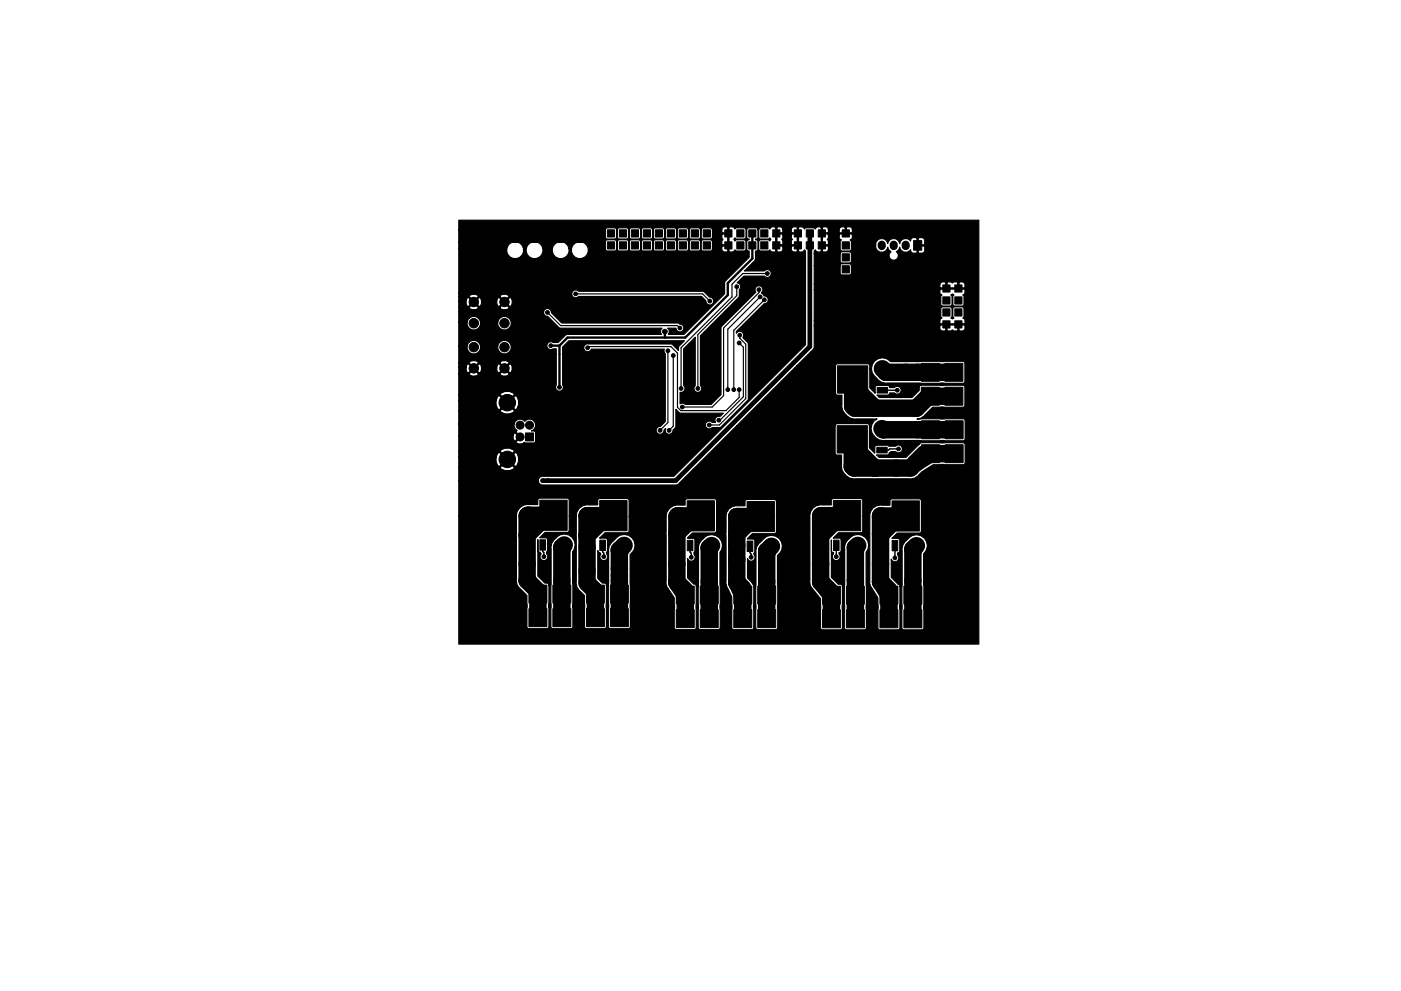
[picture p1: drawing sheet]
<svg xmlns="http://www.w3.org/2000/svg" width="297mm" height="210mm" viewBox="0 0 297 210" stroke-linecap="round" stroke-linejoin="round" font-family="sans-serif">
<g fill="#000" stroke="#000" stroke-width=".21">
<path d="M128.8 51.3h1.5v1.5h-1.5zM128.8 48.8h1.5v1.5h-1.5zM131.3 51.3h1.5v1.5h-1.5zM131.3 48.8h1.5v1.5h-1.5zM133.9 51.3h1.5v1.5h-1.5zM133.9 48.8h1.5v1.5h-1.5zM136.4 51.3h1.5v1.5h-1.5zM136.4 48.8h1.5v1.5h-1.5zM138.9 51.3h1.6v1.5h-1.6zM138.9 48.8h1.6v1.5h-1.6zM141.5 51.3h1.5v1.5h-1.5zM141.5 48.8h1.5v1.5h-1.5z"/>
<path d="M144 51.3h1.5v1.5h-1.5zM144 48.8h1.5v1.5h-1.5zM146.6 51.3h1.5v1.5h-1.5zM146.6 48.8h1.5v1.5h-1.5zM149.1 51.3h1.5v1.5h-1.5zM149.1 48.8h1.5v1.5h-1.5zM153.7 51.3h1.5v1.5h-1.5zM153.7 48.8h1.5v1.5h-1.5zM156.2 51.3h1.5v1.5h-1.5zM156.2 48.8h1.5v1.5h-1.5zM158.7 51.3h1.6v1.5h-1.6zM158.7 48.8h1.6v1.5h-1.6z"/>
<path d="M161.3 51.3h1.5v1.5h-1.5zM161.3 48.8h1.5v1.5h-1.5zM163.8 51.3h1.6v1.5h-1.6zM163.8 48.8h1.6v1.5h-1.6zM168.4 48.8h1.5v1.5h-1.5zM168.4 51.3h1.5v1.5h-1.5zM170.9 48.8h1.6v1.5h-1.6zM170.9 51.3h1.6v1.5h-1.6zM173.5 48.8h1.5v1.5h-1.5zM173.5 51.3h1.5v1.5h-1.5zM178.6 56.4h1.5v1.5h-1.5zM178.6 53.8h1.5v1.6h-1.5z"/>
<path d="M178.6 51.3h1.5v1.5h-1.5zM178.6 48.8h1.5v1.5h-1.5zM193.7 51h1.7v2.1h-1.7zM177.6 77.6h6.4v5.8h-6.4zM186 77.6h2.2v1.2h-2.2zM195.3 77.1h3.8v3.8h-3.8zM200.3 77.1h3.8v3.8h-3.8zM199.9 68.1h1.5v1.5h-1.5zM199.9 65.5h1.5v1.6h-1.5zM199.9 63h1.5v1.5h-1.5zM199.9 60.4h1.5v1.6h-1.5zM202.4 68.1h1.6v1.5h-1.6z"/>
<path d="M202.4 65.5h1.6v1.6h-1.6zM202.4 63h1.6v1.5h-1.6zM202.4 60.4h1.6v1.6h-1.6zM111.4 91.9h1.7v1.7h-1.7zM177.5 90.3h6.4v5.8h-6.4zM185.9 90.3h2.2v1.2h-2.2zM185.9 94.9h2.2v1.2h-2.2zM186 82.2h2.2v1.2h-2.2zM195.3 82.2h3.8v3.8h-3.8zM195.4 94.4h3.8v3.8h-3.8zM195.4 89.3h3.8v3.8h-3.8zM200.3 82.2h3.8v3.8h-3.8z"/>
<path d="M200.4 94.4h3.8v3.8h-3.8zM200.4 89.3h3.8v3.8h-3.8zM114.5 114.5h1.2v2.2h-1.2zM119 114.5h1.2v2.2h-1.2zM114.4 106.1h5.8v6.4h-5.8zM127.2 114.6h1.2v2.2h-1.2zM131.7 114.6h1.2v2.2h-1.2zM127.1 106.2h5.8v6.4h-5.8zM145.7 114.6h1.2v2.2h-1.2zM150.3 114.6h1.2v2.2h-1.2zM145.7 106.2h5.8v6.4h-5.8zM158.4 114.8h1.2v2.2h-1.2z"/>
<path d="M163 114.8h1.2v2.2h-1.2zM158.4 106.4h5.8v6.4h-5.8zM176.7 114.6h1.2v2.2h-1.2zM181.3 114.6h1.2v2.2h-1.2zM176.7 106.2h5.8v6.4h-5.8zM189.1 114.7h1.2v2.2h-1.2zM193.7 114.7h1.2v2.2h-1.2zM189.1 106.3h5.8v6.4h-5.8zM112.1 129.1h3.9v3.9h-3.9zM112.1 124.1h3.9v3.9h-3.9zM117.2 124.1h3.8v3.9h-3.8zM117.2 129.1h3.8v3.9h-3.8z"/>
<path d="M124.3 129.1h3.8v3.9h-3.8zM124.3 124.1h3.8v3.9h-3.8zM129.4 124.1h3.8v3.9h-3.8zM129.4 129.1h3.8v3.9h-3.8zM143.4 129.4h3.8v3.8h-3.8zM143.4 124.4h3.8v3.8h-3.8zM148.5 124.4h3.8v3.8h-3.8zM148.5 129.4h3.8v3.8h-3.8zM155.6 129.4h3.8v3.8h-3.8zM155.6 124.4h3.8v3.8h-3.8zM160.7 124.4h3.8v3.8h-3.8zM160.7 129.4h3.8v3.8h-3.8z"/>
<path d="M174.4 124.4h3.8v3.8h-3.8zM174.4 129.4h3.8v3.8h-3.8zM179.5 124.4h3.8v3.8h-3.8zM179.5 129.4h3.8v3.8h-3.8zM186.6 129.4h3.8v3.8h-3.8zM186.6 124.4h3.8v3.8h-3.8zM191.6 124.4h3.9v3.8h-3.9zM191.6 129.4h3.9v3.8h-3.9z"/>
<circle cx="101.6" cy="51" r="3"/>
<circle cx="162.7" cy="58" r=".4"/>
<circle cx="186.2" cy="55.4" r=".4"/>
<circle cx="203.2" cy="51" r="3"/>
<circle cx="100.5" cy="68.6" r="1"/>
<circle cx="100.5" cy="73.7" r="1"/>
<circle cx="100.5" cy="78.2" r="1"/>
<circle cx="100.5" cy="64.1" r="1"/>
<circle cx="107" cy="73.7" r="1"/>
<circle cx="107" cy="68.6" r="1"/>
<circle cx="107" cy="78.2" r="1"/>
<circle cx="107" cy="64.1" r="1"/>
<circle cx="116.1" cy="66.3" r=".4"/>
<circle cx="116.8" cy="73.3" r=".4"/>
<circle cx="121.9" cy="76.2" r=".4"/>
<circle cx="122" cy="62.4" r=".4"/>
<circle cx="124.6" cy="73.8" r=".4"/>
<circle cx="130" cy="65.5" r=".4"/>
<circle cx="131.8" cy="77.5" r=".4"/>
<circle cx="141" cy="70.4" r=".5"/>
<circle cx="141.6" cy="74.4" r=".4"/>
<circle cx="142.7" cy="75.4" r=".4"/>
<circle cx="144.1" cy="69.6" r=".4"/>
<circle cx="150.5" cy="63.9" r=".4"/>
<circle cx="151.9" cy="71.4" r=".4"/>
<circle cx="156.2" cy="60.8" r=".4"/>
<circle cx="156.7" cy="72.8" r=".4"/>
<circle cx="156.8" cy="71.1" r=".4"/>
<circle cx="160.9" cy="61.5" r=".4"/>
<circle cx="161.2" cy="63" r=".4"/>
<circle cx="162.1" cy="63.6" r=".4"/>
<circle cx="162.1" cy="69.3" r=".4"/>
<circle cx="165.1" cy="65" r=".4"/>
<circle cx="167.6" cy="64" r=".4"/>
<circle cx="192" cy="79" r=".5"/>
<circle cx="194.6" cy="79" r=".5"/>
<circle cx="107.6" cy="97.5" r="1.75"/>
<circle cx="107.6" cy="85.4" r="1.75"/>
<circle cx="110.3" cy="92.7" r=".85"/>
<circle cx="110.3" cy="90.2" r=".85"/>
<circle cx="112.3" cy="90.2" r=".85"/>
<circle cx="118.6" cy="82.2" r=".4"/>
<circle cx="124.5" cy="83.8" r=".4"/>
<circle cx="136.9" cy="81" r=".4"/>
<circle cx="137.9" cy="85.1" r=".4"/>
<circle cx="140" cy="91.3" r=".4"/>
<circle cx="140.2" cy="97.8" r=".4"/>
<circle cx="141.9" cy="91.3" r=".4"/>
<circle cx="142.7" cy="94.2" r=".4"/>
<circle cx="144.4" cy="82.4" r=".4"/>
<circle cx="144.7" cy="86.4" r=".4"/>
<circle cx="148" cy="82.4" r=".4"/>
<circle cx="150.4" cy="90.2" r=".4"/>
<circle cx="150.6" cy="82" r=".4"/>
<circle cx="152.4" cy="89.1" r=".4"/>
<circle cx="154.3" cy="82.7" r=".4"/>
<circle cx="155.6" cy="82.7" r=".4"/>
<circle cx="155.7" cy="99.3" r=".4"/>
<circle cx="156.7" cy="82.7" r=".4"/>
<circle cx="164.1" cy="87.6" r=".4"/>
<circle cx="170.7" cy="98" r=".4"/>
<circle cx="176.1" cy="81" r=".4"/>
<circle cx="180.7" cy="99" r=".5"/>
<circle cx="180.8" cy="86.2" r=".5"/>
<circle cx="185.4" cy="99.3" r=".5"/>
<circle cx="185.5" cy="86.6" r=".5"/>
<circle cx="187.2" cy="91.2" r=".5"/>
<circle cx="188" cy="80" r=".5"/>
<circle cx="190" cy="86.6" r=".5"/>
<circle cx="190" cy="99.3" r=".5"/>
<circle cx="190.2" cy="82.8" r=".4"/>
<circle cx="190.5" cy="95.2" r=".4"/>
<circle cx="192" cy="91.2" r=".5"/>
<circle cx="194.1" cy="98.3" r=".5"/>
<circle cx="194.1" cy="86.6" r=".5"/>
<circle cx="194.6" cy="91.2" r=".5"/>
<circle cx="111.8" cy="119.6" r=".5"/>
<circle cx="111.9" cy="109.3" r=".5"/>
<circle cx="112" cy="116.1" r=".5"/>
<circle cx="115.1" cy="102" r=".4"/>
<circle cx="115.3" cy="118.1" r=".4"/>
<circle cx="116.2" cy="102" r=".4"/>
<circle cx="119.1" cy="116.1" r=".5"/>
<circle cx="124.5" cy="118.6" r=".5"/>
<circle cx="124.5" cy="116.1" r=".5"/>
<circle cx="124.5" cy="109.4" r=".5"/>
<circle cx="128" cy="118.1" r=".4"/>
<circle cx="131.3" cy="116.7" r=".5"/>
<circle cx="143.5" cy="119.8" r=".5"/>
<circle cx="143.5" cy="115.7" r=".5"/>
<circle cx="143.7" cy="109.4" r=".5"/>
<circle cx="146.6" cy="118.2" r=".4"/>
<circle cx="150.4" cy="116.2" r=".5"/>
<circle cx="156.2" cy="118.7" r=".5"/>
<circle cx="156.2" cy="109.6" r=".5"/>
<circle cx="156.2" cy="115.7" r=".5"/>
<circle cx="159.3" cy="118.2" r=".4"/>
<circle cx="162.6" cy="116.9" r=".5"/>
<circle cx="174" cy="116.1" r=".5"/>
<circle cx="174" cy="119.6" r=".5"/>
<circle cx="174.2" cy="109.4" r=".5"/>
<circle cx="177.3" cy="118.1" r=".4"/>
<circle cx="181.4" cy="116.2" r=".5"/>
<circle cx="186.7" cy="109.5" r=".5"/>
<circle cx="186.7" cy="119.6" r=".5"/>
<circle cx="186.7" cy="116.1" r=".5"/>
<circle cx="189.7" cy="118.4" r=".4"/>
<circle cx="193.5" cy="116.5" r=".5"/>
<circle cx="101.6" cy="132.3" r="3"/>
<circle cx="111.8" cy="123.2" r=".5"/>
<circle cx="119.1" cy="120.6" r=".5"/>
<circle cx="119.1" cy="123.2" r=".5"/>
<circle cx="124.5" cy="121.2" r=".5"/>
<circle cx="131.3" cy="123.2" r=".5"/>
<circle cx="131.3" cy="120.6" r=".5"/>
<circle cx="143.5" cy="123.6" r=".5"/>
<circle cx="150.4" cy="123.3" r=".5"/>
<circle cx="150.4" cy="120.3" r=".5"/>
<circle cx="156.2" cy="123.6" r=".5"/>
<circle cx="162.6" cy="120.8" r=".5"/>
<circle cx="162.6" cy="123.3" r=".5"/>
<circle cx="174" cy="123.4" r=".5"/>
<circle cx="181.4" cy="120.6" r=".5"/>
<circle cx="181.4" cy="123.2" r=".5"/>
<circle cx="186.7" cy="123.4" r=".5"/>
<circle cx="193.5" cy="123.2" r=".5"/>
<circle cx="193.5" cy="120.6" r=".5"/>
<circle cx="203.2" cy="132.3" r="3"/>
</g>
<path d="M186.9 51.9v.3M189.5 51.9v.3M192 51.9v.3" fill="none" stroke="#000" stroke-width="1.7"/>
<g fill="none" stroke="#000" stroke-width=".3">
<path d="M161.2 63h.1M162.1 63.6h.1M187.1 82.8h3.1M190.2 82.8h.1M190.5 95.2h.1M190.5 95.2h-1.9l-.2 .3h-1.4M115.1 115.6v1.4l.2 .3v.8M115.3 118.1h.1M127.8 115.7v1.4l.2 .2v.8M128 118.1h.1M146.3 115.7v1.4l.3 .3v.8M146.6 118.2h.1"/>
<path d="M159 115.9v1.4l.3 .2v.7M159.3 118.2h.1M177.3 118.1h.1M177.3 115.7v2.4M189.7 118.4h.1M189.7 115.8v2.6"/>
</g>
<g fill="none" stroke="#000" stroke-width=".25">
<path d="M162.7 58h.1M162.7 58h-5.2l-2.3 2.3v2.7l-10.8 10.8v8.6M116.1 66.3l2.8 2.8h24.7l.5 .5M122 62.4h27l1.5 1.5M124.6 73.8l.2-.3h17.4l1.4 1.4v11.5l.7 .7h9.6l2.8-2.8v-1.6M141.6 74.4v15.3l-1.6 1.6M142.7 75.4v15l-.8 .9M156.2 60.8h.1M156.2 60.8v1.9l-8.2 8.3v11.4M156.7 72.8l.9 .9v10.5l-4.9 4.9h-.3M156.8 71.1v.6l1.3 1.3v11.6l-5.6 5.6h-2.1M160.9 61.5v.6l-7.5 7.5v14.3l-2.4 2.5h-6.3"/>
<path d="M161.2 63l-6.9 6.8v12.9M162.1 63.6l-6.5 6.5v12.6M150.4 90.2h.1M152.4 89.1h.1M156.7 82.7h.1"/>
</g>
<path d="M159.5 49.5v5.4l-5.2 5.2v2.5l-9 9h-25l-1.7 1.7M116.8 73.3h1.8M118.6 73.3v8.9M141 70.4v1.2" fill="none" stroke="#000" stroke-width=".5"/>
<g fill="#000">
<circle cx="187.8" cy="79" r="1.85"/>
<circle cx="180.7" cy="99" r="1.85"/>
<circle cx="180.8" cy="86.2" r="1.85"/>
<circle cx="185.4" cy="99.3" r="1.85"/>
<circle cx="185.5" cy="86.6" r="1.85"/>
<circle cx="187.2" cy="91.2" r="1.85"/>
<circle cx="111.9" cy="109.3" r="1.85"/>
<circle cx="119.1" cy="116.1" r="1.85"/>
<circle cx="124.5" cy="109.4" r="1.85"/>
<circle cx="131.3" cy="116.7" r="1.85"/>
<circle cx="143.7" cy="109.4" r="1.85"/>
<circle cx="150.4" cy="116.2" r="1.85"/>
<circle cx="156.2" cy="109.6" r="1.85"/>
<circle cx="162.6" cy="116.9" r="1.85"/>
<circle cx="181.4" cy="116.2" r="1.85"/>
<circle cx="186.7" cy="109.5" r="1.85"/>
<circle cx="193.5" cy="116.5" r="1.85"/>
<circle cx="111.8" cy="123.2" r="1.85"/>
</g>
<g fill="none" stroke="#000" stroke-width="3.7">
<path d="M187.1 78.2l.7 .8h14.4M180.7 93.2v5.8l.4 .3h11.9l3.1-3M180.7 94.6l4.7 4.7M180.8 80.5v5.7l.4 .4h13.1l2.5-2.5h5.4M180.8 81.9l4.7 4.7M187 90.9l.2 .3h15.1M202.3 96.3h-5l-3.2 2M116 109.3l-4.2 4.2M117.3 109.3h-5.4l-.1 .2v13.7l2.2 2.2v5.6M119.6 115.6l-.5 .5v14.9M128.7 109.4l-4.2 4.2M130 109.4l-5.5 .1v14.2l1.7 1.7v5.6"/>
<path d="M132.3 115.7l-1 1v14.3M147.2 109.4l-3.7 3.8M148.6 109.4h-4.9l-.2 .2v14M150.9 115.7l-.5 .5v15.1M159.9 109.6l-3.7 3.7M161.3 109.6h-5.1v14M163.6 115.9l-1 1v14.4M178.2 109.4l-4.2 4.2M179.6 109.4l-5.6 .1v13.9M181.9 115.7l-.5 .5v15.1M190.7 109.5l-4 3.9M192 109.5h-5.3v13.9"/>
<path d="M194.3 115.8l-.8 .7v14.8M143.5 123.6l1.8 2.7v5M143.5 123.6l1.8 1.7M156.2 123.6l1.3 2.7v5M156.2 123.6l1.3 1.2M174 123.4l2.3 2.9v5M174 123.4l2.3 2.3M186.7 123.4l1.8 2.9v5M186.7 123.4l1.8 1.8"/>
</g>
<path d="M171.7 49.5v24l-28.4 28.5h-28.2" fill="none" stroke="#000" stroke-width="1"/>
<path d="M97.3 46.7h110.2v90h-110.2v-27.2h12.1v13.7a2.32 2.32 0 0 0 .9 1.7l1.4 1.4v6.7l.1 .3 .3 .1h3.9l.4-.3v-9h.4v9l.4 .3h3.8l.3-.1 .2-.3-.1-15.9 .4-.6a2.32 2.32 0 0 0-1.1-2.9 2.32 2.32 0 0 0-3 .8 2.07 2.07 0 0 0-.8 1.9l-.1 7.8h-.4l-.3-.4h-.6l-1.5-1.5v-7.7l.1 2.4 .6 .6a.83 .83 0 0 0 0 1.2 .83 .83 0 0 0 1.2 0 .83 .83 0 0 0 0-1.2v-.4l.2-.4v-2.3l-.4-.3h-1.3l1.2-1.1 4.8-.1 .3-.4v-3h1.4v14.2a2.17 2.17 0 0 0 .9 1.7l.9 .9v6.7l.1 .3 .3 .1h3.8l.4-.3 .1-9h.4v9l.4 .3h3.8l.3-.1 .2-.3-.1-15.3 .5-.5a2.28 2.28 0 0 0-.1-3.1 2.28 2.28 0 0 0-3.1-.2 3.8 3.8 0 0 0-1.9 3v7.2h-.4l-.3-.4h-.6l-1-1v-5.9l.2 .3 .3 .1 .2 .3a.85 .85 0 0 0 .1 1.3 .85 .85 0 0 0 1.2-.2 .85 .85 0 0 0-.1-1.2l.2-.6v-2.4l-.4-.2h-1.3l1.2-1.2h4.6l.4-.1 .1-.3v-3h7.8v14l.2 .9 1.5 2.3 .1 6.5 .4 .3h3.8l.4-.3v-8.9h.4l.1 8.9 .4 .3h3.8l.3-.1 .1-.3-.1-16a2.31 2.31 0 0 0-.4-3.3 2.31 2.31 0 0 0-3.3 .6 2.07 2.07 0 0 0-.8 2l-.1 7.9h-.4l-.1-.4-.4-.1-1.3-1.3v-4.1l.1 .2a.83 .83 0 0 0 1.2 .2 .83 .83 0 0 0 0-1.3v-.4l.2-.4v-2.3l-.2-.3h-1.3v-.1l1-1 4.9-.1 .2-.4v-3h2v14l.2 .9a4.7 4.7 0 0 1 1.1 3.8l-.1 4.9 .2 .3 .3 .1h3.8l.3-.1 .1-.3v-8.8h.4l.1 8.9 .4 .3h3.8l.3-.1 .1-.3-.1-15.4a2.31 2.31 0 0 0 .7-3.3 2.31 2.31 0 0 0-3.4-.4 3.8 3.8 0 0 0-1.8 3l-.1 7.3h-.4l-.6-1-.7-.8v-4.1a.86 .86 0 0 0 1.3 .4 .86 .86 0 0 0 0-1.4l.2-.5v-2.4l-.2-.2h-1.3v-.2l1-1h4.7l.3-.1 .1-.3v-3.3h7.1v13.9l.1 .7 .3 .6 1.8 2.3 .1 6.4 .4 .2h3.8l.4-.2v-9h.4l.1 9 .4 .2h3.8l.3-.1 .1-.3-.1-16 .4-.6a2.32 2.32 0 0 0-1.1-3 2.32 2.32 0 0 0-3 .8 2.07 2.07 0 0 0-.8 2l-.1 8h-.4l-.3-.4-.6-.1-1.4-1.4v-7.9v2.2l.1 .3 .3 .1-.1 .4a.84 .84 0 0 0 .2 1.2 .84 .84 0 0 0 1.1-.1 .84 .84 0 0 0 0-1.2v-.3l.3-.1 .1-.3v-2.4l-.4-.2h-1.2l1.1-1.2h4.8l.3-.4v-3.1h1.5v13.9l.1 .9 1.6 2.5 .1 6.6 .4 .2h3.8l.4-.2v-9h.4v9l.4 .2h3.9l.3-.1 .1-.3-.1-15.7 .3-.3a2.28 2.28 0 0 0-.2-3.1 2.28 2.28 0 0 0-3-.1 3.4 3.4 0 0 0-1.6 2.7l-.1 7.7h-.4l-.1-.3-.3-.2-1.4-1.4v-3.9v.2a.83 .83 0 0 0 1.3 .2 .83 .83 0 0 0 0-1.2v-.5l.4-.1 .1-.3-.1-2.4-.4-.3h-1.2l1.1-1.1h4.7l.4-.3v-6.7l-.4-.3h-5.8l-.4 .3v1.1l-2-.1a2.32 2.32 0 0 0-2.3 2.4h-1.5v-3.3l-.3-.4h-5.9l-.4 .2v1.1h-2.2a2.46 2.46 0 0 0-2.4 2.4h-7.1v-3.1l-.1-.3-.3-.1h-5.8l-.4 .2v1.1h-1.8a2.32 2.32 0 0 0-2.3 2.3h-2v-3.4l-.2-.4h-6l-.4 .3v1.1l-1.6-.1a2.65 2.65 0 0 0-2.5 2.5h-7.8v-3.4l-.1-.3-.4-.1h-5.8l-.4 .2v1.1h-2.2a2.46 2.46 0 0 0-2.4 2.4h-1.4v-3.4l-.3-.4h-6l-.4 .3v1h-2.1a2.65 2.65 0 0 0-2.5 2.5h-12.1v-7.5h16.8l.3 .6 .6 .3h28.3l.6-.3 12.3-12.3h20.9v5.8l.2 .4h1.1v2.2a2.88 2.88 0 0 0 2.9 2.9h11.5a2.29 2.29 0 0 0 2-.8l.7-.7 2.3-1.5h6.4l.3-.1 .1-.3v-3.8l-.1-.4-.3-.1-9 .1-3.1 3h-5.7l-.6-.5h2.3l.3-.1 .1-.3 .4-.3h1a.83 .83 0 0 0 1.2 0 .83 .83 0 0 0 0-1.1 .83 .83 0 0 0-1.2 0h-1.4l-.4-.2h-2.4l-.2 .4v1.2l-1.2-1.1v-4.7l-.1-.3-.3-.1h-6.4l-.3 .1-.1 .3h-20.9l12.7-12.7h8.2l.1 6 .2 .2h1.1a5 5 0 0 0 .6 4l.4 .3a2.07 2.07 0 0 0 1.9 .8h4.6a2.32 2.32 0 0 0-.4 3.9 2.41 2.41 0 0 0 1.9 .7h16.7l.4-.2v-4l-.2-.4h-10h.1a5.4 5.4 0 0 0 3.2-2.5h6.6l.3-.4-.1-4-.4-.3-8.9 .1-.3 .2v.8l-1.5 1.5h-7l-.5-.5h2.3l.3-.1 .1-.3h1l.2 .1a.84 .84 0 0 0 1.1-.2 .84 .84 0 0 0-.1-1.1 .84 .84 0 0 0-1.2 0h-1l-.1-.3-.3-.1h-2.4l-.3 .4 .1 1.2-1.2-1.1v-4.1h.4a3.9 3.9 0 0 0 2.1 2.9l.9 .2h16.3l.4-.2 .1-4-.3-.4h-15.5a2.28 2.28 0 0 0-2.6-.6 2.28 2.28 0 0 0-1.4 2.1h-.4v-.8l-.4-.2h-6.4l-.3 .1-.2 .3h-8.2l3.7-3.7v-4.8h26.7v.6l.2 .4 .9 .1 .1-.1v-1.1h.3v1.1l.1 .1h.6l.4-.2 .4 .2h.6l.2-.1v-1.1h.2v1.1l.2 .1 .8-.1 .3-.4v-.6l-.2-.1h-5l-.1 .1h-26.7v-1.2h26.7v.6l.1 .2h5l.2-.2-.1-.8-.4-.2 .3-.4v-1.6l-.1-.3-.3-.1-1.9 .1-.1 1.9 .3 .4-.4 .2-.3-.2 .3-.4-.2-1.9-.3-.1h-1.7l-.2 .4v1.6l.2 .4-.4 .4h-26.7v-6.4h26.7l.1 .8 .3 .3-.2 .4v1.5l.2 .4h1.7l.3-.1 .2-1.8-.3-.4 .3-.2 .4 .2-.3 .4 .1 1.8 1.9 .1 .4-.2v-1.7l-.3-.4 .5-.5v-.6l-.2-.2h-5l-.1 .2h-26.7v-1.2h26.7v.6l.1 .2h1.1v-1.1h.3v1.1h2.3v-1.1h.2v1.1h1.1l.2-.2-.1-.8-.4-.3h-.6l-.2 .2-1-.2-.4 .3-.4-.3h-.6l-.1 .2-1-.2-.5 .5h-26.7v-3.9h5.5v1.5l.3 .4h1.7l.3-.1 .1-.3v-1.7l-.4-.3-1.7 .1-.3 .4h-5.5v-2.6h5.5l.2 1.9 1.8 .1 .4-.3v-1.7l-.2-.4h-1.7l-.3 .1-.2 .3h-5.5v-.6l.3-.2 .5 .5h.6l.1-.2v-1.1h.3v1.1l.1 .2 .9-.1 .2-.4v-.6l-.1-.2h-1.4v-2.5h.3v2.2h1.1l.1-.1v-.6l-.2-.4 .2-.4v-.6h2.3l.1 .8 .4 .3-.3 .4v1.5l.3 .4 1.7 .1 .3-.2 .1-1.3h5.2v.5a1.29 1.29 0 0 0 1.2 1.2 1.29 1.29 0 0 0 1.3-1.1l.4 .7 .3 .3a.99 .99 0 0 0-.2 1.5 .99 .99 0 0 0 1.5 0 .99 .99 0 0 0-.2-1.5l.4-.3 .4-.7v.3a1.29 1.29 0 0 0 2.3 .3 .64 .64 0 0 0 .5 .7h.7l.1-.1v-1.4h.3v1.4l.2 .1h.7l.4-.3 .1-1-.2-.2h-1.5v-1.6h.3v1.3h1.2l.2-.1v-.9l-.5-.5h-.7l-.2 .2-1.1-.2-.4 .3-.1 .5-.1-.2a1.29 1.29 0 0 0-1.4-.3 1.29 1.29 0 0 0-.8 1 1.29 1.29 0 0 0-1.3-1.1 1.29 1.29 0 0 0-1.3 1.1 1.29 1.29 0 0 0-1.3-1.1 1.29 1.29 0 0 0-1.2 1.2h-5.2v-.7l-.2-.2 .4-.5v-.6l-.1-.1h-2.5l-.2 .1-3.8-.1v-1.4h.3v1.1h1.1l.1-.2v-.6h2.3v.6l.2 .2h1.1v-1.1h.3v1.1h1.1l.1-.2v-.6l-.5-.5h-.6l-.1 .2-1.1-.2-.5 .5h-2.3l-.5-.5h-.6l-.1 .2-1-.2-.5 .5-.4-.3h-1.6l-.4 .3-.4-.5h-.6l-.2 .2v5l.2 .2h.6l.4-.5 .3 .2v19.9l-27.9 28h-27.9l-.6 .2-.3 .7h-16.8v-2.8h8.7a1.91 1.91 0 0 0 3.1 0l-1.5-1.5-1.6 1.5h-8.7v-2.2h7.9v1l.3 .8 .4 .2 1.5-1.5h.3l1.6 1.5 .3-.2a2.03 2.03 0 0 0-.3-2.8l-1.6 1.5h-.3l-1.5-1.5-.4 .2-.3 .8h-7.9v-1.2h8.7l1.6 1.5 1.5-1.5a1.91 1.91 0 0 0-3.1 0h-8.7v-3.3h11.5l.2 1 .2 .1 .9-.9-.9-.9-.2 .1-.2 .6h-11.5v-2.5h11.7l.2 .9 .5 .4-.3 .4 1.1 1-1.1 1 .1 .3a1.17 1.17 0 0 0 1.6-.2l.3 .2h1.7l.4-.3v-2l-.2-.2-.6-.1a1.29 1.29 0 0 0 .6-1.9 1.29 1.29 0 0 0-2-.1 1.28 1.28 0 0 0-1.3-.5 1.28 1.28 0 0 0-1 1.1h-11.7v-2.9h8.7l.2 .4a2.03 2.03 0 0 0 2.9-.4l-1.5-1.5-1.6 1.5h-8.7v-2.1h7.9v.9l.3 .9 .4 .1 1.5-1.5h.3l1.6 1.5 .3-.1a2.03 2.03 0 0 0-.3-2.9l-1.6 1.5h-.3l-1.5-1.5-.4 .2-.3 .9h-7.9v-1.3h8.7l1.6 1.6 1.5-1.6a1.91 1.91 0 0 0-3.1 0h-8.7v-4.4h2.2l.1 .3a1.26 1.26 0 0 0 1.8-.3h4.6l.1 .3a1.26 1.26 0 0 0 1.8-.3l-.9-1-1 1h-4.6l-.9-1-1 1h-2.2v-1.4h1.5v.6l.2 .5 .3 .1 1-.9h.3l1 .9 .3-.1 .2-.6v-.5h3.2v.6l.2 .5 .3 .1 1-.9h.3l1 .9a1.16 1.16 0 0 0 0-1.9l-1 1h-.3l-1-1-.3 .1-.2 .6h-3.2l-.2-.6-.3-.1-1 1h-.3l-1-1-.3 .1-.2 .6h-1.5v-.9h2.2l1 1 .9-1h4.6l1 1 .9-1a1.16 1.16 0 0 0-1.9 0h-4.6l-.1-.3a1.26 1.26 0 0 0-1.8 .3h-2.2v-3.6h1.7v.5a1.45 1.45 0 0 0 1.7 1.2 1.45 1.45 0 0 0 1.2-1.7h3.6v.5a1.45 1.45 0 0 0 2.3 1 1.45 1.45 0 0 0 0-2.5 1.45 1.45 0 0 0-2.3 1h-3.6l-.2-.6a1.45 1.45 0 0 0-1.5-.6 1.45 1.45 0 0 0-1.2 1.2h-1.7v-5.1h1.7v.6a1.45 1.45 0 0 0 1.7 1.1 1.45 1.45 0 0 0 1.2-1.7h3.6v.6a1.45 1.45 0 0 0 2.3 .9 1.45 1.45 0 0 0 0-2.4 1.45 1.45 0 0 0-2.3 .9h-3.6l-.2-.5a1.45 1.45 0 0 0-1.5-.7 1.45 1.45 0 0 0-1.2 1.2h-1.7v-2.2h18v.4a.81 .81 0 0 0 .8 .6l2.4 2.4 .4 .1h21.5l-.2 .2a.9 .9 0 0 0 .1 1.1h-20l-.5 .2-1.5 1.6h-1a.84 .84 0 0 0-1.2 .1 .84 .84 0 0 0 0 1.1 .84 .84 0 0 0 1.2 .1h.6v7.7a.84 .84 0 0 0 .7 1.3 .84 .84 0 0 0 .7-1.3v-8.1l1.3-1.3h24.5l-1.2 1.3-.1 .8-1.2-1.3-.4-.1h-17.3a.84 .84 0 0 0-1.1 .4 .84 .84 0 0 0 .5 1.1 .84 .84 0 0 0 1.1-.4h15.5l-.1 .5 .3 .4v14.4l-1.1 1.1h-.2a.84 .84 0 0 0-.7 .9 .84 .84 0 0 0 .9 .7 .84 .84 0 0 0 .8-.8l.3-.4-.1 .2a.83 .83 0 0 0 .8 1 .83 .83 0 0 0 .9-.8l.6-.9v-3.5l.6 .6 .4 .2h9.1a1.71 1.71 0 0 1-1.5 .7 .84 .84 0 0 0-.2 1.2h-.7l-.2-.1a.84 .84 0 0 0-1.1 .2 .84 .84 0 0 0 .1 1.1 .84 .84 0 0 0 1.2-.1h1.5l.4-.1 5.7-5.8 .1-11.8-.2-.4-1-1a.84 .84 0 0 0-.2-1.2 .84 .84 0 0 0-1.2 .3v-.4l5.9-5.9a.83 .83 0 0 0 .9-.8 .83 .83 0 0 0-.9-.8l-.5-.6a.84 .84 0 0 0 .1-1.2 .84 .84 0 0 0-1.2-.2 .84 .84 0 0 0-.1 1.2l-7.4 7.4v14.3l-2.1 2.1h-5.5l-.5-.3-.6 .2v-2.5a.83 .83 0 0 0 .9-.4 .83 .83 0 0 0-.2-1v-7.8l2.5-2.4v10.2l-.1 .1a.84 .84 0 0 0 .1 1.2 .84 .84 0 0 0 1.2-.1 .84 .84 0 0 0-.1-1.2v-10.6l8.1-8.1 .2-.4v-1.3a.82 .82 0 0 0 .2-.8 .82 .82 0 0 0-.7-.6l1.4-1.4h4.4a.83 .83 0 0 0 1.2 0 .83 .83 0 0 0 0-1.2 .83 .83 0 0 0-1.2 .1h-4.3l2.3-2.4 .1-1.8 .4-.2 .1-.3v-1.7l-.5-.2v-.2l.5-.2v-1.7h.2l.1 1.8 1.8 .1 .4-.2a.37 .37 0 0 1 .2 .3 .37 .37 0 0 1-.2 .3l-.4-.2-1.8 .1-.1 .3 .1 1.8 1.8 .2 .4-.3 .3 .4 .8 .1 .2-.2v-1.1h.2v1.1l.2 .2 .8-.1 .3-.4v-.6h1.8v.6l.2 .4 .9 .1 .1-.2v-1.1h-1.1l-.1 .2-3.4-.2 .1-2.5h.2v2.2h1.1l.2-.1v-.6l-.3-.4 .3-.4v-.6h1.8v.6l.2 .4-.2 .4v.6l.1 .1h1.1v-2.2h-1.1l-.1 .1-3.4-.1 .1-1.4h.2v1.1h1.1l.2-.2v-.6h1.8v.6l.1 .2h1.1v-1.1l-.1-.2h-.6l-.5 .5h-1.8l-.5-.5h-.6l-.2 .2-1-.2-.5 .5-.4-.3h-1.5l-.3 .2-.1 .3-.6-.5-1.9 .2-.1 1.8 .1 .3 .4 .1v.2l-.5 .2v1.7l.1 .3 .4 .2v1.3l-5 5-.2 .5v2.2l-8.6 8.6h-3.2a.92 .92 0 0 0-.2-1.3h1.7v.2a.85 .85 0 0 0 1 .6 .85 .85 0 0 0 .7-1 .85 .85 0 0 0-1-.7l-.4-.2h-24.5l-2.2-2.2a.83 .83 0 0 0-.7-.8 .83 .83 0 0 0-.9 .6h-18v-.9h2.2l.1 .3a1.26 1.26 0 0 0 1.8-.3h4.6l.1 .3a1.26 1.26 0 0 0 1.8-.3l-.9-.9-1 .9h-4.6l-.9-.9-1 .9h-2.2v-1.4h1.5v.7l.2 .4 .3 .1 1-.9h.3l1 .9 .3-.1 .2-.6v-.5h3.2v.7l.2 .4 .3 .1 1-.9h.3l1 .9a1.16 1.16 0 0 0 0-1.9l-1 1h-.3l-1-1-.3 .1-.2 .6h-3.2l-.2-.6-.3-.1-1 1h-.3l-1-1-.3 .1-.2 .6h-1.5v-.9h2.2l1 1 .9-1h4.6l1 1 .9-1a1.16 1.16 0 0 0-1.9 0h-4.6l-.1-.2a1.26 1.26 0 0 0-1.8 .2h-2.2v-.7h23.9v.3a.83 .83 0 0 0 .6 .7 .83 .83 0 0 0 .9-.3h26l1 .9a.83 .83 0 0 0 .8 .9 .83 .83 0 0 0 .8-.8 .83 .83 0 0 0-.9-.8l-1-1.1-.4-.2h-26.3l-.2-.1a.84 .84 0 0 0-1.3 .5h-23.9v-9.5h10.1v.7a1.81 1.81 0 0 0 2.2 1.5 1.81 1.81 0 0 0 1.4-2.2h.6v.7a1.81 1.81 0 0 0 2.1 1.5 1.81 1.81 0 0 0 1.4-2.2h2v.7a1.81 1.81 0 0 0 2.1 1.5 1.81 1.81 0 0 0 1.4-2.2h.6v.7a1.81 1.81 0 0 0 2.7 1.2 1.81 1.81 0 0 0 0-3 1.81 1.81 0 0 0-2.7 1.1h-.6l-.2-.6a1.81 1.81 0 0 0-1.9-.8 1.81 1.81 0 0 0-1.4 1.4h-2l-.3-.6a1.81 1.81 0 0 0-1.8-.8 1.81 1.81 0 0 0-1.4 1.4h-.6l-.3-.6a1.81 1.81 0 0 0-1.8-.8 1.81 1.81 0 0 0-1.5 1.4h-10.1v-1.4h31l.1 1.7 .4 .3 1.8-.2 .1-1.8h.2v1.7l.4 .3 1.8-.2 .2-1.8h.1l.1 1.7 .4 .3 1.8-.2 .1-1.8h.2v1.7l.4 .3 1.8-.2 .2-1.8h.1v1.7l.3 .2 1.7 .1 .3-.2 .1-1.8h.1l.1 1.7 .2 .2 1.7 .1 .3-.2 .1-1.8h.2l.1 1.8 .3 .2 1.7-.1 .2-.2 .1-1.7h.1l.2 1.8 1.8 .2 .4-.3v-1.7h.2v1.5l.2 .4h1.9l.2-.2 .1-.6h1.9v.6l.3 .4 .8 .1 .2-.2v-1.1l-3.2 .2-.1-1.3-.4-.2h-1.7l-.2 .4-.6-.4h-1.7l-.3 .4-.6-.4h-1.6l-.3 .4-.6-.4h-1.7l-.3 .4-.5-.4h-1.7l-.3 .4-.6-.4h-1.7l-.2 .4-.6-.4h-1.7l-.3 .4-.6-.4h-1.6l-.3 .4-.6-.4h-1.7l-.3 .4h-31v-2.5h31l.1 1.7 .4 .2 1.8-.1 .1-1.8h.2v1.7l.4 .2 1.8-.1 .2-1.8h.1l.1 1.7 .4 .2 1.8-.1 .1-1.8h.2v1.7l.4 .2 1.8-.1 .2-1.8h.1v1.7l.3 .2h1.7l.3-.1 .1-1.8h.1l.1 1.7 .2 .2h1.7l.3-.1 .1-1.8h.2l.1 1.8 .3 .1h1.7l.2-.2 .1-1.7h.1l.2 1.8 1.8 .1 .4-.2v-1.7h.2v1.5l.2 .4h1.9l.2-.2 .1-.7h1.9v.6l.3 .4-.3 .4v.6l.2 .1h1.1v-2.2l-3.2 .1-.1-1.2h2v.6l.2 .2h1.1v-1.1h.3v5l.1 .2 .9-.1 .2-.4 .4 .3 1.8-.2 .2-.3-.2-1.8-1.8-.1-.4 .2-.2-.3 .2-.3 .4 .2 1.8-.1 .2-1.8-.2-.3-.3-.2h-1.5l-.4 .3-.5-.5h-.6l-.1 .2-1.1-.2-.5 .5h-2l-.4-.3h-1.5l-.3 .2-.1 .3-.6-.5-1.7 .1-.3 .4-.6-.5-1.6 .1-.3 .4-.6-.5-1.7 .1-.3 .4-.5-.5-1.7 .1-.3 .4-.6-.5-1.7 .1-.2 .4-.6-.5-1.7 .1-.3 .4-.6-.5-1.6 .1-.3 .4-.6-.5-1.7 .1-.3 .4h-31z" fill="#000" stroke="#000" stroke-width=".25"/>
</svg>
